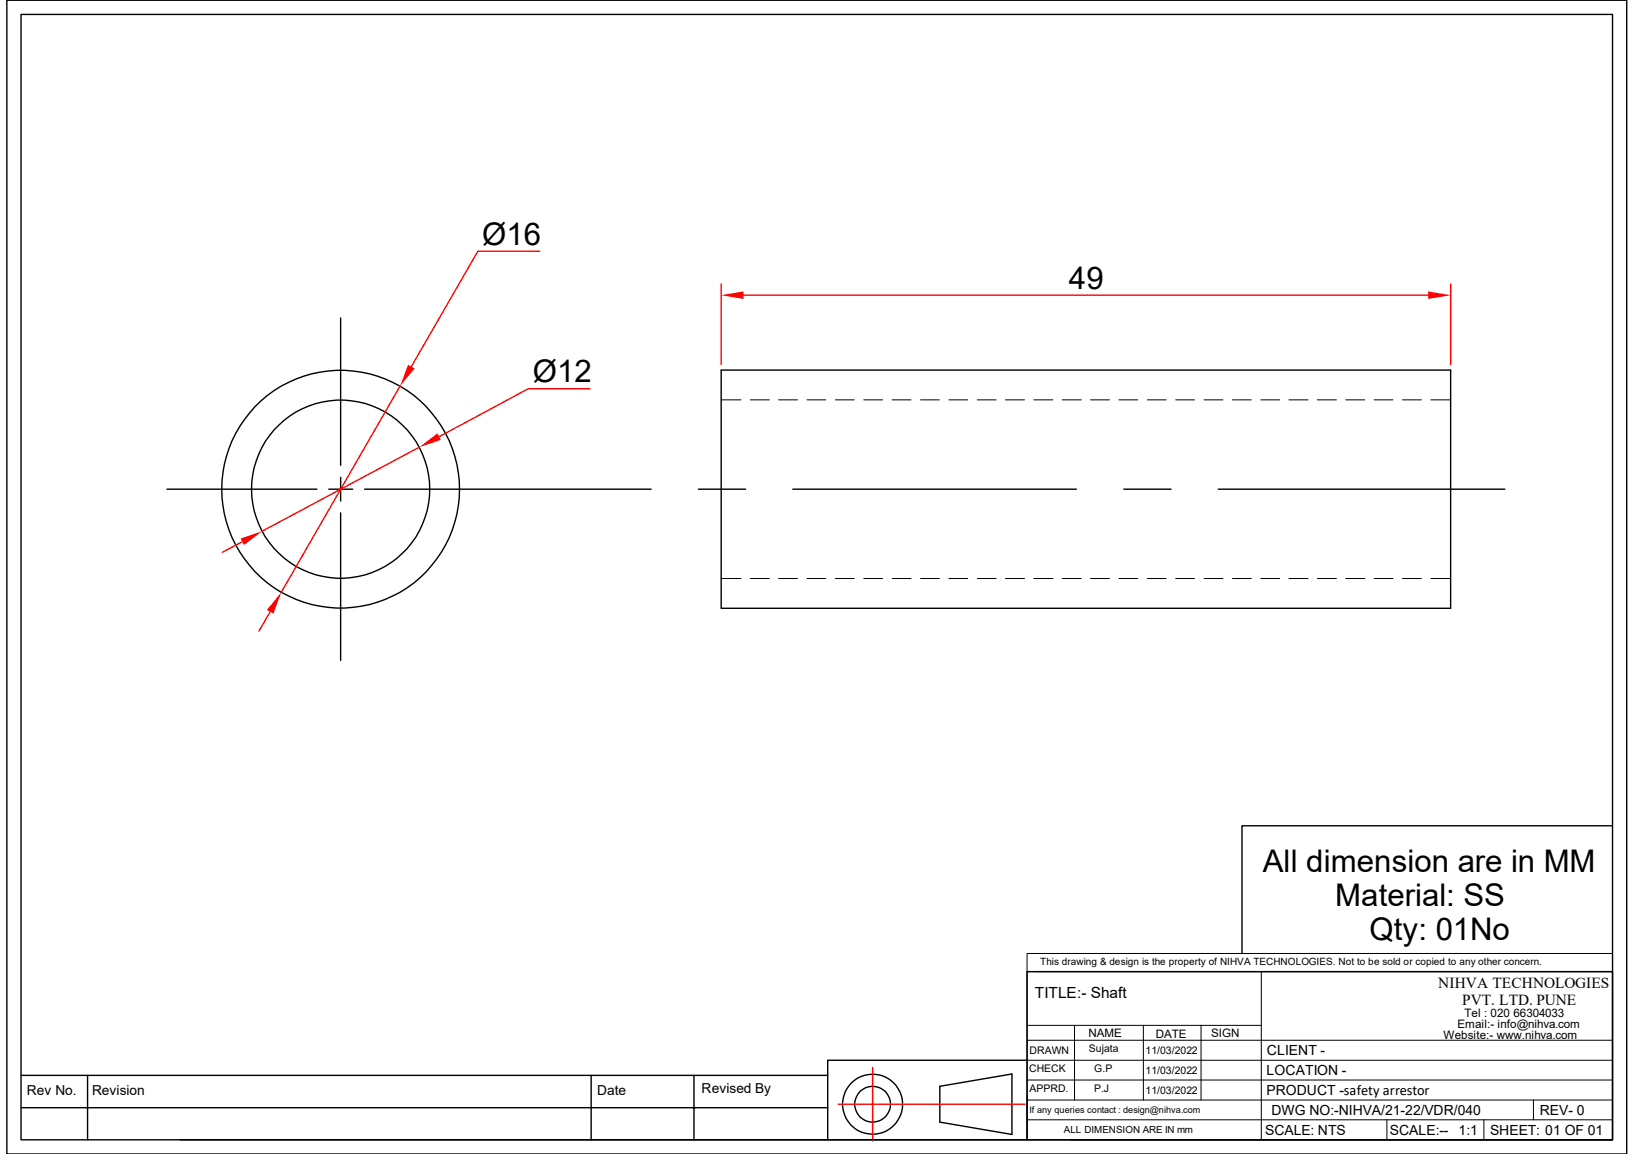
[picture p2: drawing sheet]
<svg xmlns="http://www.w3.org/2000/svg" width="297mm" height="210mm" viewBox="0 0 297 210" stroke-linecap="round" stroke-linejoin="round" font-family="sans-serif">
<defs><g id="words">
<g font-size="5.7">
<text x="87.7" y="44.5">Ø16</text>
<text x="194.4" y="52.6">49</text>
<text x="96.9" y="69.6">Ø12</text>
<text x="229.7" y="158.5">All dimension are in MM</text>
<text x="242.8" y="164.8">Material: SS</text>
<text x="249.1" y="170.9">Qty: 01No</text>
</g>
<g font-size="2.8">
<text x="261.6" y="179.6">NIHVA TECHNOLOGIES</text>
<text x="188.3" y="181.5">TITLE:- Shaft</text>
<text x="266" y="182.8">PVT. LTD. PUNE</text>
</g>
<g font-size="2.5">
<text x="230.4" y="191.9">CLIENT -</text>
<text x="230.4" y="195.5">LOCATION -</text>
<text x="4.9" y="199.1">Rev No.</text>
<text x="16.7" y="199.1">Revision</text>
<text x="108.6" y="199.1">Date</text>
<text x="127.6" y="198.9">Revised By</text>
<text x="230.4" y="199.2">PRODUCT -safety arrestor</text>
<text x="231.3" y="202.8">DWG NO:-NIHVA/21-22/VDR/040</text>
<text x="280.1" y="202.8">REV- 0</text>
<text x="230.1" y="206.4">SCALE: NTS</text>
<text x="252.8" y="206.4">SCALE:--</text>
<text x="265.3" y="206.4">1:1</text>
<text x="271" y="206.4">SHEET: 01 OF 01</text>
</g>
<g font-size="2.1">
<text x="266.4" y="184.9">Tel : 020 66304033</text>
<text x="198" y="188.7">NAME</text>
<text x="210.2" y="188.8">DATE</text>
<text x="220.3" y="188.6">SIGN</text>
<text x="262.6" y="189">Website:- www.nihva.com</text>
<text x="265.1" y="187.1">Email:- info@nihva.com</text>
</g>
<g font-size="1.9">
<text x="187.3" y="191.8">DRAWN</text>
<text x="198.1" y="191.4">Sujata</text>
<text x="208.4" y="191.8">11/03/2022</text>
<text x="187.2" y="195">CHECK</text>
<text x="199.1" y="195">G.P</text>
<text x="208.4" y="195.4">11/03/2022</text>
<text x="187.3" y="198.6">APPRD.</text>
<text x="199" y="198.6">P.J</text>
<text x="208.4" y="199">11/03/2022</text>
</g>
<g font-size="1.8">
<text x="189.2" y="175.5">This drawing &amp; design is the property of NIHVA TECHNOLOGIES. Not to be sold or copied to any other concern.</text>
<text x="193.5" y="206.1">ALL DIMENSION ARE IN mm</text>
</g>
<text font-size="1.7" x="187.2" y="202.4">If any queries contact : design@nihva.com</text>
</g></defs>
<g fill="none" stroke="#000" stroke-width=".25">
<path d="M1.2 0h294.7v209.9h-294.7zM3.8 2.6h289.5v204.7h-289.5zM62 57.8v26.8M131.2 67.3h132.7v43.3h-132.7zM30.4 89h27.2M59.8 89h4.4M62 93.3v26.8M62 86.8v4.3M66.3 89h52.1M127 89h8.6M144.2 89h51.6M204.4 89h8.6"/>
<path d="M221.6 89h52.1M186.8 176.7h106.5v30.6h-106.5zM3.8 195.6h146.8M15.9 195.6v11.7M107.5 195.6v11.7M126.2 195.6v11.7M171 197.6l13.1-2.3v11l-13.1-2.2zM186.8 192.9h-36.2v14.4h-117.8M3.8 201.5h146.8M150.6 207.3h36.2M194.9 207.3h98.4"/>
<circle cx="61.9" cy="89" r="21.6"/>
<circle cx="61.9" cy="89" r="16.2"/>
<circle cx="158.7" cy="200.8" r="5.5"/>
<circle cx="158.7" cy="200.8" r="3.3"/>
</g>
<g fill="none" stroke="#000" stroke-width=".18">
<path d="M131.2 72.7h3.6M136.5 72.7h3.4M141.6 72.7h3.5M146.8 72.7h3.4M152 72.7h3.4M157.1 72.7h3.4M162.3 72.7h3.4M167.4 72.7h3.5M172.6 72.7h3.4M177.8 72.7h3.4M182.9 72.7h3.5M188 72.7h3.5"/>
<path d="M193.2 72.7h3.5M198.4 72.7h3.4M203.5 72.7h3.5M208.7 72.7h3.4M213.9 72.7h3.4M219 72.7h3.4M224.2 72.7h3.4M229.3 72.7h3.5M234.5 72.7h3.4M239.6 72.7h3.5M244.8 72.7h3.5M249.9 72.7h3.5"/>
<path d="M255.1 72.7h3.4M260.3 72.7h3.6M131.2 105.2h3.6M136.5 105.2h3.4M141.6 105.2h3.5M146.8 105.2h3.4M152 105.2h3.4M157.1 105.2h3.4M162.3 105.2h3.4M167.4 105.2h3.5M172.6 105.2h3.4M177.8 105.2h3.4"/>
<path d="M182.9 105.2h3.5M188 105.2h3.5M193.2 105.2h3.5M198.4 105.2h3.4M203.5 105.2h3.5M208.7 105.2h3.4M213.9 105.2h3.4M219 105.2h3.4M224.2 105.2h3.4M229.3 105.2h3.5M234.5 105.2h3.4M239.6 105.2h3.5"/>
<path d="M244.8 105.2h3.5M249.9 105.2h3.5M255.1 105.2h3.4M260.3 105.2h3.6M186.8 173.4h106.5v3.3h-106.5zM186.8 176.7v30.6M188.6 176.7h104.7M229.4 176.7v30.6M186.8 186.5h42.6M186.8 196.4h106.5M186.8 192.9h106.5M186.8 189.2h106.5"/>
<path d="M195.5 186.5v13.6M208 186.5v13.6M218.5 186.5v13.6M186.8 203.7h106.5M186.8 200.1h106.5M252.3 203.7v3.6M269.9 203.7v3.6M278.9 200.1v3.6"/>
</g>
<path d="M131.2 51.7v14.6M135.2 53.7h124.6M263.9 51.7v14.6M158.7 194.2v13.3M152.5 200.8h34" fill="none" stroke="#f00" stroke-width=".25"/>
<g fill="#f00">
<path d="M131.2 53.7l4-.7v1.4z"/>
<path d="M259.8 53l4.1 .7-4.1 .7z"/>
</g>
<path d="M98.2 45.7h-11.3l-12.1 21M72.8 70.2l-21.6 37.5M49.1 111.3l-2 3.5" fill="none" stroke="#f00" stroke-width=".25"/>
<g fill="#f00">
<path d="M51.2 107.7l-1.5 3.9-1.2-.7z"/>
<path d="M74.2 66.3l1.2 .7-2.6 3.2z"/>
</g>
<path d="M107.3 70.7h-11.2l-16.2 8.7M44.1 98.5l-3.6 1.9M76.3 81.3l-28.6 15.3" fill="none" stroke="#f00" stroke-width=".25"/>
<g fill="#f00">
<path d="M43.8 97.9l3.9-1.3-3.3 2.5z"/>
<path d="M76.3 81.3l3.3-2.5 .6 1.2z"/>
</g>
<path d="M293.3 150.2h-67.4v23.2" fill="none" stroke="#000" stroke-width=".25"/>
<use href="#words"/>
</svg>
